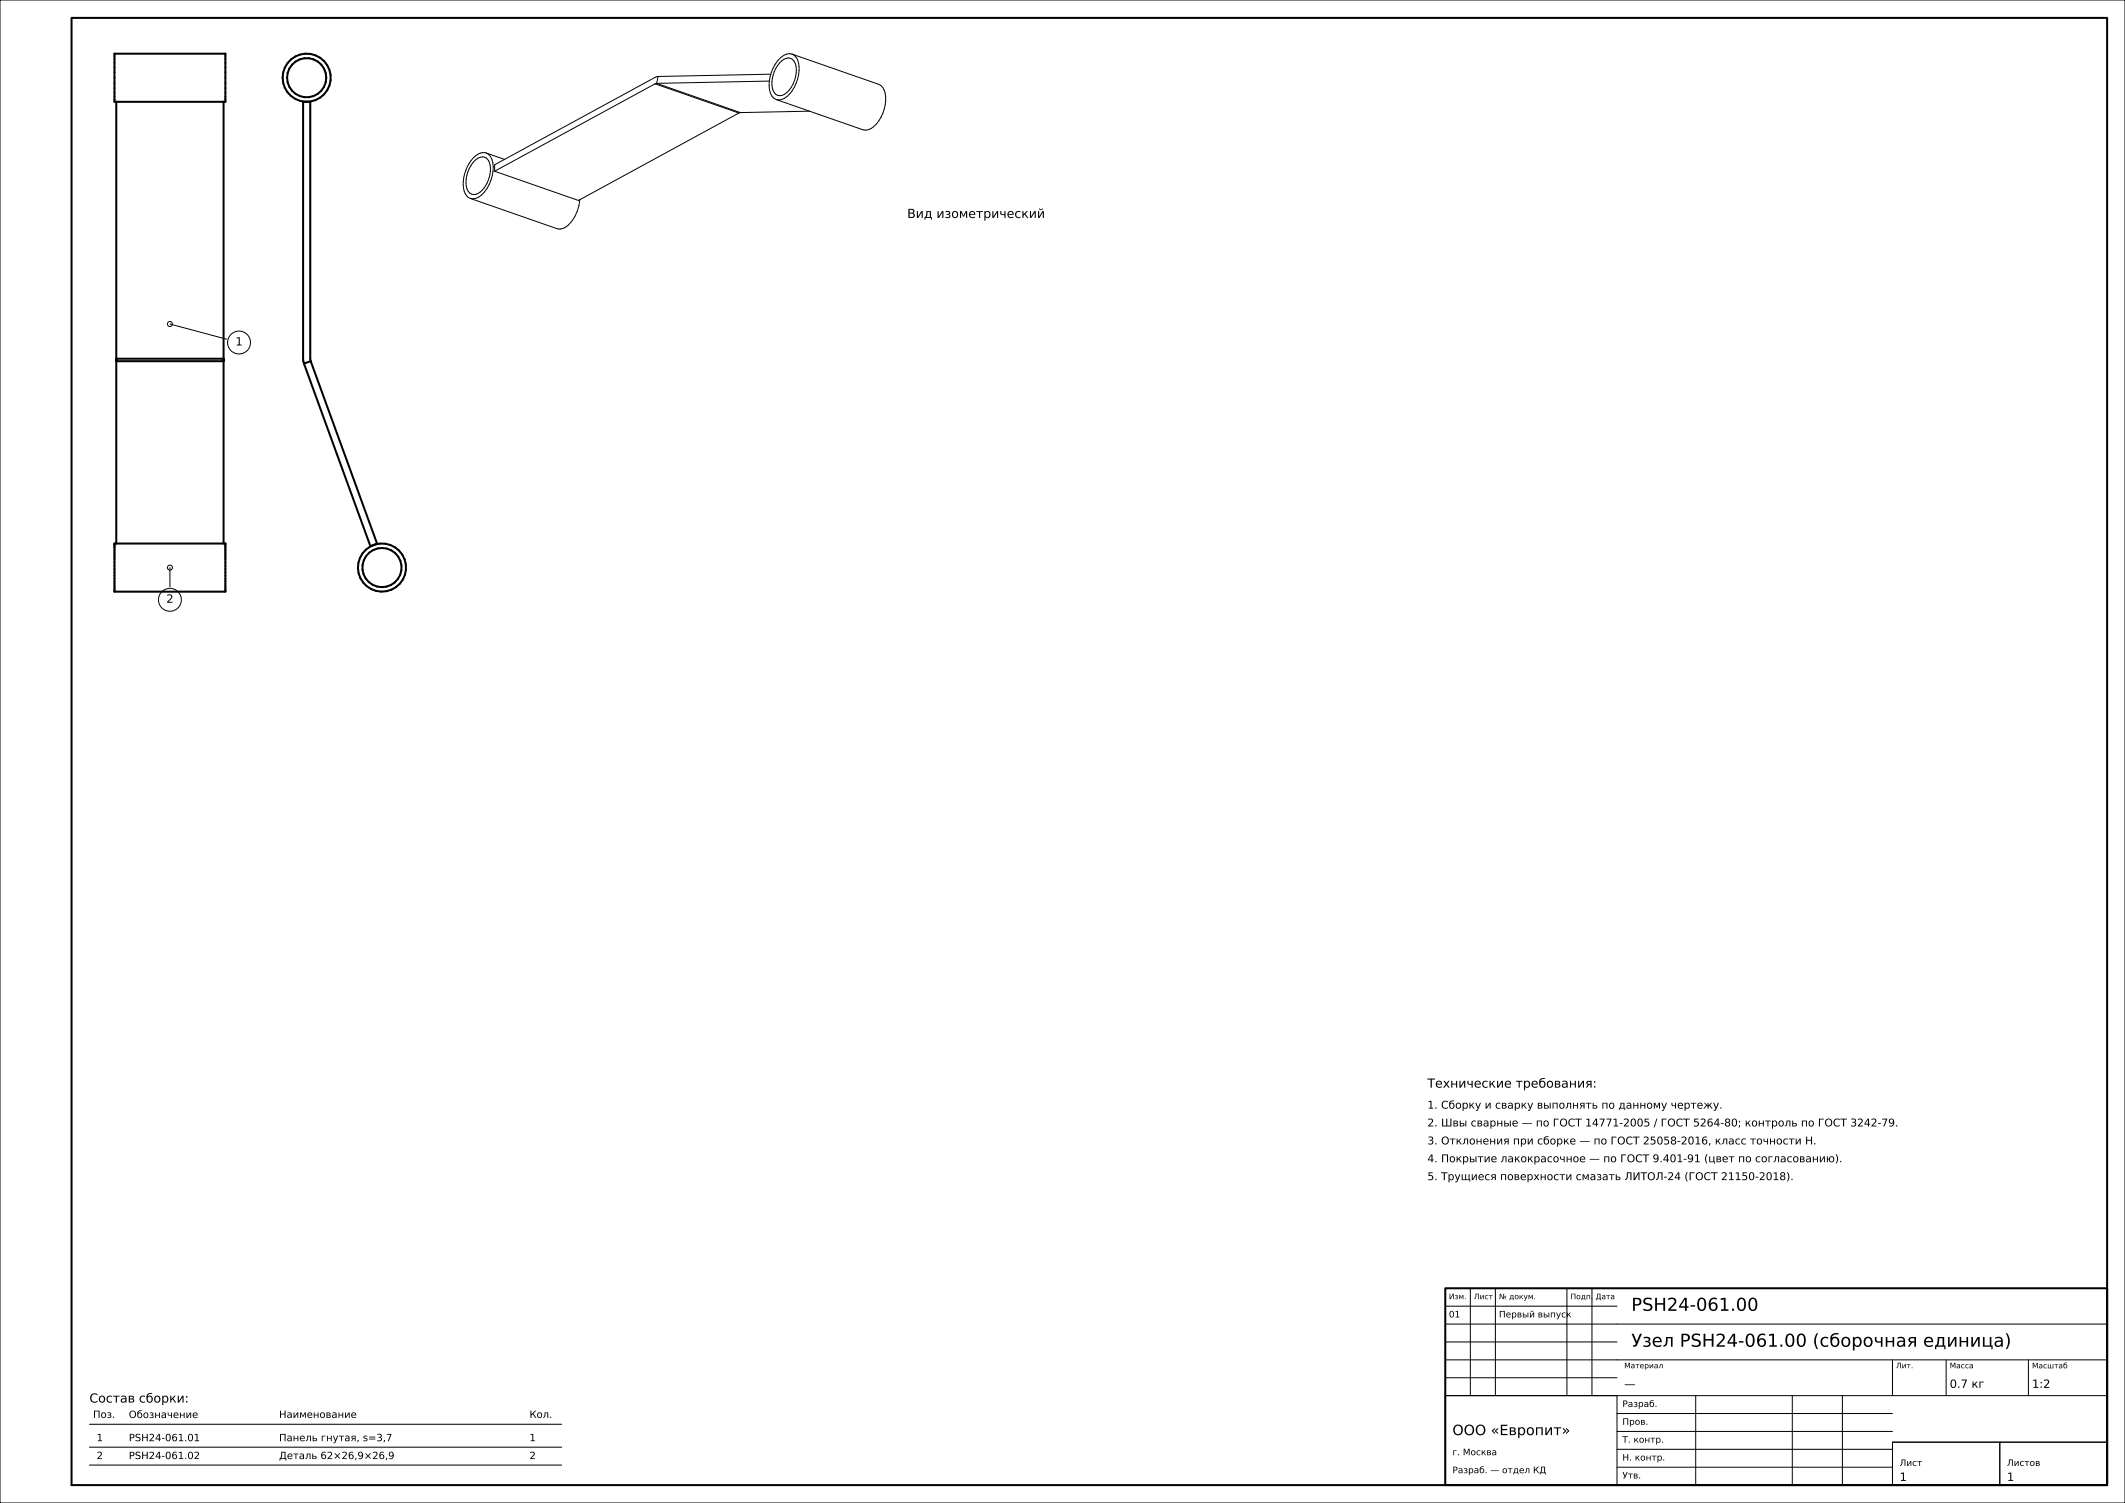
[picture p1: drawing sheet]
<svg xmlns="http://www.w3.org/2000/svg" width="594mm" height="420mm" viewBox="0 0 594 420" stroke-linecap="round" stroke-linejoin="round" font-family="sans-serif">
<defs><g id="words">
<g font-size="5">
<text x="456" y="366.3">PSH24-061.00</text>
<text x="456" y="376.3">Узел PSH24-061.00 (сборочная единица)</text>
</g>
<text font-size="4" x="406" y="401">ООО «Европит»</text>
<g font-size="3.5">
<text x="253.6" y="60.9">Вид изометрический</text>
<text x="399" y="303.9">Технические требования:</text>
<text x="25" y="391.9">Состав сборки:</text>
</g>
<g font-size="3.2">
<text x="65.8" y="96.5">1</text>
<text x="46.5" y="168.4">2</text>
<text x="454" y="387.8">—</text>
<text x="545" y="387.8">0.7 кг</text>
<text x="568" y="387.8">1:2</text>
<text x="531" y="413.8">1</text>
<text x="561" y="413.8">1</text>
</g>
<g font-size="3">
<text x="399" y="309.8">1. Сборку и сварку выполнять по данному чертежу.</text>
<text x="399" y="314.8">2. Швы сварные — по ГОСТ 14771-2005 / ГОСТ 5264-80; контроль по ГОСТ 3242-79.</text>
<text x="399" y="319.8">3. Отклонения при сборке — по ГОСТ 25058-2016, класс точности Н.</text>
<text x="399" y="324.8">4. Покрытие лакокрасочное — по ГОСТ 9.401-91 (цвет по согласованию).</text>
<text x="399" y="329.8">5. Трущиеся поверхности смазать ЛИТОЛ-24 (ГОСТ 21150-2018).</text>
</g>
<g font-size="2.8">
<text x="26" y="396.2">Поз.</text>
<text x="36" y="396.3">Обозначение</text>
<text x="78" y="396.2">Наименование</text>
<text x="148" y="396.2">Кол.</text>
<text x="27" y="402.7">1</text>
<text x="27" y="407.7">2</text>
<text x="36" y="402.7">PSH24-061.01</text>
<text x="36" y="407.7">PSH24-061.02</text>
<text x="78" y="402.7">Панель гнутая, s=3,7</text>
<text x="78" y="407.7">Деталь 62×26,9×26,9</text>
<text x="148" y="402.7">1</text>
<text x="148" y="407.7">2</text>
</g>
<g font-size="2.5">
<text x="405" y="368.1">01</text>
<text x="419" y="368.1">Первый выпуск</text>
<text x="453.5" y="393.2">Разраб.</text>
<text x="453.5" y="398.1">Пров.</text>
<text x="406" y="406.6">г. Москва</text>
<text x="453.5" y="403.1">Т. контр.</text>
<text x="406" y="411.7">Разраб. — отдел КД</text>
<text x="453.5" y="408.1">Н. контр.</text>
<text x="453.5" y="413.1">Утв.</text>
<text x="531" y="409.6">Лист</text>
<text x="561" y="409.6">Листов</text>
</g>
<g font-size="2.1">
<text x="405" y="363">Изм.</text>
<text x="412" y="363">Лист</text>
<text x="419" y="363">№ докум.</text>
<text x="439" y="363">Подп.</text>
<text x="446" y="363">Дата</text>
<text x="454" y="382.3">Материал</text>
<text x="530" y="382.3">Лит.</text>
<text x="545" y="382.3">Масса</text>
<text x="568" y="382.4">Масштаб</text>
</g>
</g></defs>
<g fill="none" stroke="#000" stroke-width=".28">
<path d="M0 0h594v420h-594zM217.9 17.6a2.51 2.51 0 0 1 4.1-.5 7.7 7.7 0 0 1-3.4 9.5 2.15 2.15 0 0 1-2.7-2 8.8 8.8 0 0 1 2-7zM221.4 15.1a4.3 4.3 0 0 1 2 4.6 10.2 10.2 0 0 1-4.1 7.8l-1.6 .4-.7-.1M221.4 15.1a4.5 4.5 0 0 0-4.7 2.8 9.2 9.2 0 0 0-.9 9l1.2 .9M221.4 15.1l24.2 8.5a4.3 4.3 0 0 1 2 4.5 10.2 10.2 0 0 1-4.1 7.8l-1.5 .5-.8-.1-24.2-8.5M183.1 23.4l-44.8 24.4M183.1 23.4l23.4 8.2M183.5 23.3l-.4 .1M183.5 23.3l23.5 8.2M184 21.4l-.9 .2-44.8 24.4v1.8M184 21.4l-.5 1.9M206.5 31.6l-44.8 24.4-23.4-8.2"/>
<path d="M207 31.5l-.5 .1M215.1 22.7l-31.6 .6M215.5 20.7l-31.5 .7M226.3 31.1l-19.3 .4M131.5 55.5l24.2 8.4h1.5a7.1 7.1 0 0 0 4.1-4.8l.8-3.3M132.9 44.7a2.29 2.29 0 0 1 2.6-.7 2.29 2.29 0 0 1 1.5 2.3 8 8 0 0 1-3.8 7.9 2.15 2.15 0 0 1-2.9-2.2 8.8 8.8 0 0 1 2.6-7.3zM135.9 42.8a3.9 3.9 0 0 0-4.2 2 9.9 9.9 0 0 0-1.6 9.3l.3 .6 1.1 .8M135.9 42.8a4.5 4.5 0 0 1 1.9 5 9.2 9.2 0 0 1-4.8 7.6l-1.5 .1M135.9 42.8l5.1 1.7M47.5 90.5l15.8 4.3M47.5 158.6v5.4M411 360v30"/>
<path d="M418 360v30M438 360v30M445 360v30M404 380h185M404 375h48M404 370h185M404 365h48M529 380v10M544 380v10M567 380v10M25 398h132M404 390h48v25h-48z"/>
<path d="M404 390h185M404 385h48M452 400h77M452 395h77M474 390v25M501 390v25M515 390v25M25 404.4h132M25 409.4h132M452 410h77M452 405h77M529 403h30v12h-30z"/>
<path d="M529 403h60M559 403h30v12h-30z"/>
<circle cx="47.5" cy="90.5" r=".7"/>
<circle cx="66.8" cy="95.7" r="3.2"/>
<circle cx="47.5" cy="158.6" r=".7"/>
<circle cx="47.5" cy="167.6" r="3.2"/>
</g>
<g fill="none" stroke="#000" stroke-width=".56">
<path d="M20 5h569v410h-569zM32 15h31v13.4h-31zM32.5 28.4v123.5M62.5 28.4v123.5M32.5 100.9h30M32.5 100.2h30M86.8 100.9l-.1-72.5h-2v71.8l.3 1.4M86.8 100.9l18.6 51-1.9 .7-18.5-51M86.8 100.9l-1.8 .7M32 151.9h31v13.4h-31zM404 360h185v55h-185z"/>
<circle cx="85.7" cy="21.7" r="5.5"/>
<circle cx="85.7" cy="21.7" r="6.7"/>
<circle cx="106.8" cy="158.6" r="6.7"/>
<circle cx="106.8" cy="158.6" r="5.5"/>
</g>
<use href="#words"/>
</svg>
